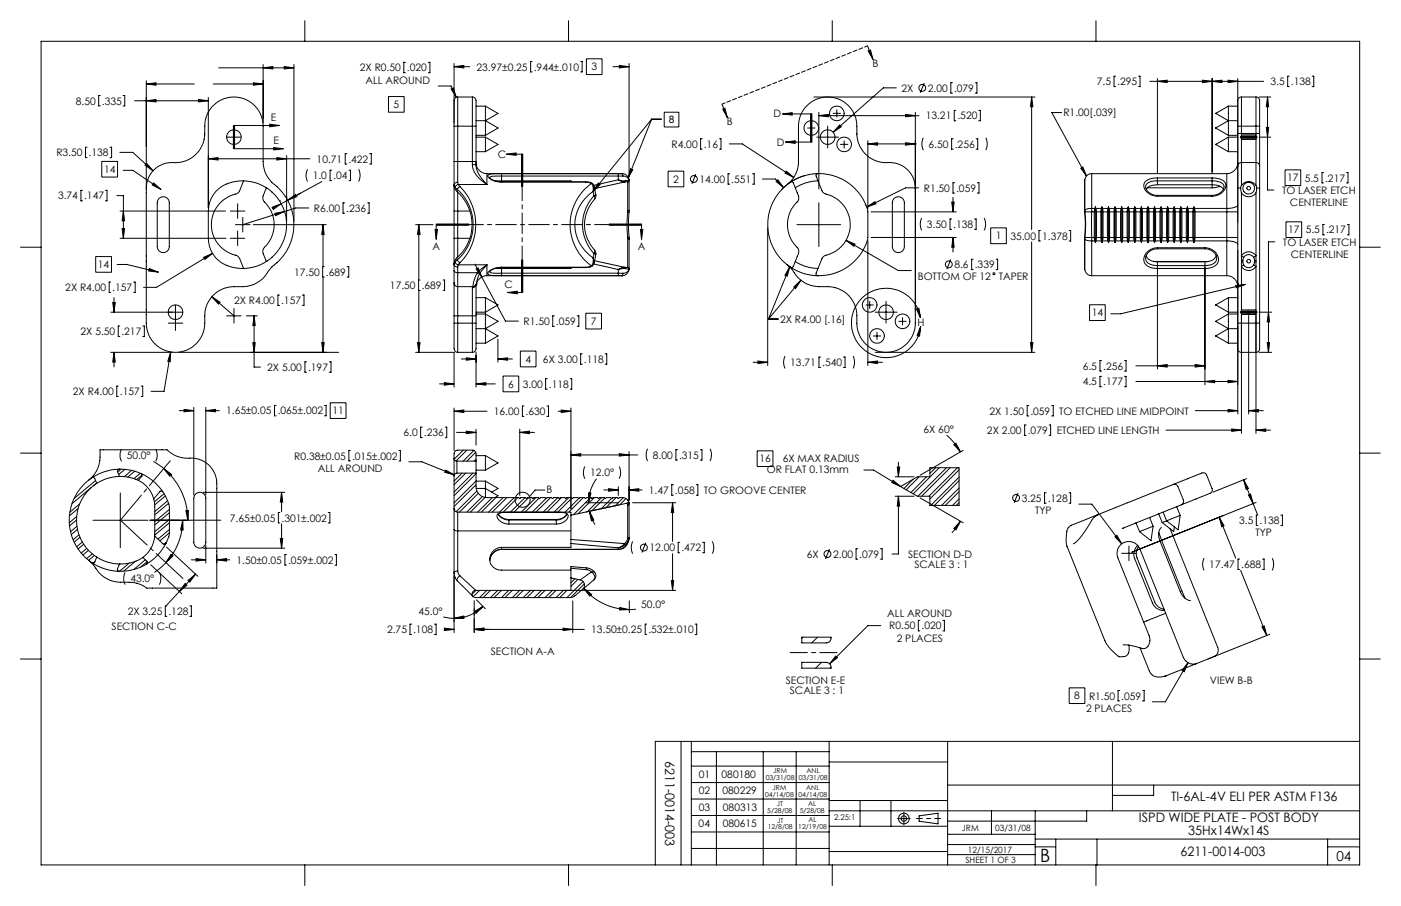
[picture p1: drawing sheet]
<svg xmlns="http://www.w3.org/2000/svg" width="432mm" height="279mm" viewBox="0 0 432 279" stroke-linecap="round" stroke-linejoin="round" font-family="sans-serif">
<defs><g id="words">
<text font-size="5.6" x="320.6" y="265.9">B</text>
<text font-size="4.2" x="411.9" y="265.5">04</text>
<g font-size="4">
<text x="205" y="234.6" transform="rotate(90 205 234.6)">6211-0014-003</text>
<text x="360.9" y="247">TI-6AL-4V ELI PER ASTM F136</text>
<text x="351" y="253.5">ISPD WIDE PLATE - POST BODY</text>
<text x="366.2" y="257.5">35Hx14Wx14S</text>
<text x="363.8" y="264">6211-0014-003</text>
</g>
<g font-size="3.2">
<text x="110.9" y="22">2X R0.50</text>
<text x="125.4" y="22">.020</text>
<text x="146.9" y="21.8">23.97±0.25</text>
<text x="164.5" y="21.8">.944±.010</text>
<text x="182.3" y="21.7">3</text>
<text x="268.9" y="20.6">B</text>
<text x="112.6" y="25.8">ALL AROUND</text>
<text x="277.9" y="28.3">2X</text>
<text x="286" y="28.3">2.00</text>
<text x="294" y="28.3">.079</text>
<text x="338" y="26.3">7.5</text>
<text x="344.3" y="26.3">.295</text>
<text x="391.6" y="26.3">3.5</text>
<text x="397.9" y="26.3">.138</text>
<text x="23.4" y="32.3">8.50</text>
<text x="31.4" y="32.3">.335</text>
<text x="121.3" y="33.3">5</text>
<text x="327.7" y="35.9">R1.00[.039]</text>
<text x="83.5" y="37.2">E</text>
<text x="206.1" y="37.9">8</text>
<text x="224" y="38.6">B</text>
<text x="238.4" y="36">D</text>
<text x="285.3" y="36.8">13.21</text>
<text x="295.1" y="36.8">.520</text>
<text x="84.3" y="44.3">E</text>
<text x="207" y="45.6">R4.00</text>
<text x="216.9" y="45.6">.16</text>
<text x="239.4" y="44.9">D</text>
<text x="286.2" y="45.6">6.50</text>
<text x="294.3" y="45.6">.256</text>
<text x="17.4" y="48.2">R3.50</text>
<text x="27.3" y="48.2">.138</text>
<text x="32.1" y="53.3">14</text>
<text x="97.6" y="50.2">10.71</text>
<text x="107.4" y="50.2">.422</text>
<text x="153.4" y="48.7">C</text>
<text x="96.4" y="55.3">1.0</text>
<text x="102.7" y="55.3">.04</text>
<text x="207.5" y="56.3">2</text>
<text x="215.6" y="56.4">14.00</text>
<text x="225.4" y="56.4">.551</text>
<text x="284.7" y="59.1">R1.50</text>
<text x="294.7" y="59.1">.059</text>
<text x="395.1" y="59.8">TO LASER ETCH</text>
<text x="396.7" y="55.9">17</text>
<text x="402.1" y="56">5.5</text>
<text x="408.4" y="56">.217</text>
<text x="17.9" y="61.5">3.74</text>
<text x="25.9" y="61.5">.147</text>
<text x="96.8" y="65.3">R6.00</text>
<text x="106.7" y="65.3">.236</text>
<text x="397.6" y="63.5">CENTERLINE</text>
<text x="285.7" y="70.3">3.50</text>
<text x="293.8" y="70.3">.138</text>
<text x="397" y="71.9">17</text>
<text x="402.4" y="72">5.5</text>
<text x="408.7" y="72">.217</text>
<text x="133.3" y="77">A</text>
<text x="196.6" y="77">A</text>
<text x="306.9" y="73.8">1</text>
<text x="311.4" y="73.9">35.00</text>
<text x="321.2" y="73.9">1.378</text>
<text x="395.4" y="75.8">TO LASER ETCH</text>
<text x="30.2" y="82.6">14</text>
<text x="294.1" y="82.7">8.6</text>
<text x="300.4" y="82.7">.339</text>
<text x="397.9" y="79.6">CENTERLINE</text>
<text x="20.1" y="89.8">2X R4.00</text>
<text x="34.6" y="89.8">.157</text>
<text x="90.6" y="85">17.50</text>
<text x="100.4" y="85">.689</text>
<text x="120.2" y="89.1">17.50</text>
<text x="130" y="89.1">.689</text>
<text x="155.5" y="88.8">C</text>
<text x="282.9" y="86.5">BOTTOM OF 12</text>
<text x="307.8" y="86.5">TAPER</text>
<text x="72.1" y="93.8">2X R4.00</text>
<text x="86.6" y="93.8">.157</text>
<text x="161.4" y="100.2">R1.50</text>
<text x="171.3" y="100.2">.059</text>
<text x="182.1" y="100.1">7</text>
<text x="240.4" y="99.6">2X R4.00 [.16]</text>
<text x="282.8" y="100.5">H</text>
<text x="336.5" y="97.5">14</text>
<text x="24.8" y="103.3">2X 5.50</text>
<text x="37.4" y="103.3">.217</text>
<text x="161.9" y="111.8">4</text>
<text x="167.4" y="111.9">6X 3.00</text>
<text x="179.9" y="111.9">.118</text>
<text x="243.6" y="112.9">13.71</text>
<text x="253.4" y="112.9">.540</text>
<text x="82.4" y="114.4">2X 5.00</text>
<text x="95" y="114.4">.197</text>
<text x="156.6" y="119.5">6</text>
<text x="161.1" y="119.6">3.00</text>
<text x="169.2" y="119.6">.118</text>
<text x="333.7" y="118.8">4.5</text>
<text x="333.7" y="114">6.5</text>
<text x="340" y="118.8">.177</text>
<text x="340" y="114">.256</text>
<text x="22.5" y="121.9">2X R4.00</text>
<text x="36.9" y="121.9">.157</text>
<text x="69.7" y="127.8">1.65±0.05</text>
<text x="85.6" y="127.8">.065±.002</text>
<text x="102.5" y="127.7">11</text>
<text x="152.2" y="128">16.00</text>
<text x="162" y="128">.630</text>
<text x="305" y="127.8">2X 1.50</text>
<text x="317.6" y="127.8">.059</text>
<text x="326.5" y="127.8">TO ETCHED LINE MIDPOINT</text>
<text x="124.4" y="134.5">6.0</text>
<text x="130.6" y="134.5">.236</text>
<text x="284.7" y="133.4">6X 60°</text>
<text x="304.2" y="133.8">2X 2.00</text>
<text x="316.8" y="133.8">.079</text>
<text x="325.7" y="133.8">ETCHED LINE LENGTH</text>
<text x="39" y="141.6">50.0°</text>
<text x="90.7" y="141.7">R0.38±0.05</text>
<text x="108.5" y="141.7">.015±.002</text>
<text x="201.2" y="141.5">8.00</text>
<text x="209.3" y="141.5">.315</text>
<text x="234.1" y="142.6">16</text>
<text x="241.3" y="142.6">6X MAX RADIUS</text>
<text x="97.9" y="145.5">ALL AROUND</text>
<text x="181.9" y="146.9">12.0°</text>
<text x="236.4" y="145.8">OR FLAT 0.13mm</text>
<text x="168.4" y="152">B</text>
<text x="200" y="152.3">1.47</text>
<text x="208" y="152.3">.058</text>
<text x="216.9" y="152.3">TO GROOVE CENTER</text>
<text x="314.9" y="154.8">3.25</text>
<text x="322.9" y="154.8">.128</text>
<text x="70.9" y="160.8">7.65±0.05</text>
<text x="86.8" y="160.8">.301±.002</text>
<text x="319" y="158.5">TYP</text>
<text x="381.9" y="161.7">3.5</text>
<text x="388.2" y="161.7">.138</text>
<text x="386.9" y="165.4">TYP</text>
<text x="72.9" y="173.8">1.50±0.05</text>
<text x="88.8" y="173.8">.059±.002</text>
<text x="200.2" y="170.1">12.00</text>
<text x="210" y="170.1">.472</text>
<text x="248.6" y="172">6X</text>
<text x="256.8" y="172">2.00</text>
<text x="264.8" y="172">.079</text>
<text x="279.9" y="172">SECTION D-D</text>
<text x="40.2" y="179.6">43.0°</text>
<text x="281.8" y="175.1">SCALE 3 : 1</text>
<text x="372.7" y="175.2">17.47</text>
<text x="382.6" y="175.2">.688</text>
<text x="39.4" y="189.6">2X 3.25</text>
<text x="51.9" y="189.6">.128</text>
<text x="129" y="189.5">45.0°</text>
<text x="197.6" y="187.6">50.0°</text>
<text x="273.5" y="190.3">ALL AROUND</text>
<text x="34.4" y="194.4">SECTION C-C</text>
<text x="119.3" y="195.3">2.75</text>
<text x="127.3" y="195.3">.108</text>
<text x="182.2" y="195.3">13.50±0.25</text>
<text x="199.8" y="195.3">.532±.010</text>
<text x="274.1" y="194.1">R0.50</text>
<text x="276.4" y="197.9">2 PLACES</text>
<text x="284" y="194.1">.020</text>
<text x="151.3" y="201.9">SECTION A-A</text>
<text x="242.2" y="211">SECTION E-E</text>
<text x="243.4" y="214.1">SCALE 3 : 1</text>
<text x="331.1" y="215.6">8</text>
<text x="335.6" y="215.7">R1.50</text>
<text x="345.6" y="215.7">.059</text>
<text x="372.9" y="210.8">VIEW B-B</text>
<text x="334.7" y="219.5">2 PLACES</text>
<text x="215.4" y="239.8">01</text>
<text x="222.4" y="239.8">080180</text>
<text x="215.4" y="244.8">02</text>
<text x="222.7" y="244.8">080229</text>
<text x="215.4" y="250">03</text>
<text x="222.8" y="250">080313</text>
<text x="215.3" y="255">04</text>
<text x="222.8" y="255">080615</text>
</g>
<g font-size="2.7">
<text x="296.4" y="256.2">JRM</text>
<text x="306.8" y="256.3">03/31/08</text>
<text x="298.3" y="262.9">12/15/2017</text>
<text x="297.6" y="266.1">SHEET 1 OF 3</text>
</g>
<text font-size="2.5" x="257.1" y="252.9">2.25:1</text>
<g font-size="2.1">
<text x="238.3" y="238.5">JRM</text>
<text x="248.6" y="238.5">ANL</text>
<text x="235.8" y="245.7">04/14/08</text>
<text x="236" y="240.6">03/31/08</text>
<text x="238.1" y="243.5">JRM</text>
<text x="246.1" y="245.7">04/14/08</text>
<text x="246.2" y="240.6">03/31/08</text>
<text x="248.5" y="243.6">ANL</text>
<text x="236.5" y="250.7">5/28/08</text>
<text x="239.4" y="248.6">JT</text>
<text x="246.5" y="250.7">5/28/08</text>
<text x="249.1" y="248.6">AL</text>
<text x="236.6" y="255.8">12/8/08</text>
<text x="239.5" y="253.7">JT</text>
<text x="246" y="255.8">12/19/08</text>
<text x="249.2" y="253.6">AL</text>
</g>
</g></defs>
<g fill="none" stroke="#000" stroke-width=".31">
<path d="M12.7 12.7h406.4v254h-406.4zM81.1 19.9v18M90.6 19.9v48.4M93.9 6.4v6.3M125 19.2h-.5v3.2h.5M132 19.2h.5v3.2h-.5M139.9 19.6v8.2M164 18.9h-.5v3.3h.5M175.2 6.4v6.3M179 18.9h.4v3.3h-.4M180.7 18.1h4.9v4.9h-4.9zM193.9 19.6v35"/>
<path d="M256.5 6.4v6.3M267.4 14.1l1.7 4.2M267.6 15.7l.7-.3 .8 2.9zM337.8 6.4v6.3M30.9 29.5h-.5v3.2h.5M38 29.5h.5v3.2h-.5M41.5 31.1h22.7M45.1 25.9l3-.4v.8zM45.1 31.1l3-.4v.7zM45.1 24.9v33.6M45.1 25.9h14.8M61.2 30.7l3 .4-3 .3z"/>
<path d="M64.2 30.1v34M65.7 32.6a9 9 0 0 1 9.8-2 9 9 0 0 1 5.6 8.3v10.9a9.3 9.3 0 0 0 4.2 7.7 16 16 0 0 1-1.7 25.1l-.4 .4a9.8 9.8 0 0 1-8.5 5.4h-2.6a9 9 0 0 0-9 9 9.7 9.7 0 0 1-3.8 9.6 9 9 0 0 1-14.2-7.3v-40.3a8.1 8.1 0 0 1 9.2-9.2 9.1 9.1 0 0 0 8.8-9 10 10 0 0 1 2.6-8.6zM65.7 25.9h15.4M67.4 20.9h23.2M71.9 38.7v3.6zM72.3 38.7v7.2M78.1 25.5l3 .4-3 .4zM81.1 20.9l3-.4v.8zM83.1 38.3l3 .4-3 .4zM86.1 38.7h-14v7.2h15.2M87.6 20.5l3 .4-3 .4zM119.7 29.8h4.9v4.8h-4.9z"/>
<path d="M135 26.5h4l1.6 3.5M139 27.4l.7-.3 .9 2.9zM139.9 38.9v10.9M139.9 20.6l3-.4v.8zM139.9 29.3v8.6M139.9 20.6h4.9M139.9 38.9h1.2M141.1 29.9a1.58 1.58 0 0 0-1.2 2.2v6.8M141.1 29.9h4.5M141.1 29.9v9M141.1 38.9v10.9M141.1 38.9h4.5"/>
<path d="M145.6 29.9a1.58 1.58 0 0 1 1.1 2.2v6.8M145.6 38.9h1.1M145.6 29.9v9M145.6 38.9v10.9M146.7 38.9v10.9M146.7 37.2h2.9M146.7 32.7h2.9M149.6 37.2l3.9 2.2-3.9 2.3M149.6 37.2v4.5M149.6 32.7v4.5M149.6 32.7l3.9 2.3M153.5 35h.1"/>
<path d="M153.5 35l-3.9 2.2M188.9 20.6h5M190.9 20.2l3 .4-3 .4zM200.8 36.8h3M200.8 36.8l-18 22.2M200.8 36.8l-7.2 18.2M204.7 34.6h4.5v4.6h-4.5zM222.5 32.1l1.7 4.2M222.7 33.7l.7-.3 .8 2.9zM241.2 35.1h8.9v8.7M241.2 35.1l3-.4v.8zM248.9 39.5h2.3"/>
<path d="M249.9 35.1v8.7M250 39.5h.1M250.2 39.5v4.3zM250.2 35.1v4.4M250.8 29.9h68.2M252.4 35.7l3-.4v.7zM252.4 34.6v23.7M252.4 35.7h30.8M255.1 38.9v6.7M256.8 35h2.2M258 35h.1M257.9 33.8v2.3"/>
<path d="M258.8 38.5l.5 .6-2.5 1.7zM276.3 27.1h-4.1l-15.4 13.7M279.1 35.3l3 .4-3 .3zM282.1 34.6v65.1a9 9 0 0 1-9 9 9 9 0 0 1-9-9 9.8 9.8 0 0 0-3.6-9.5l-1.5-.9a11 11 0 0 0-6.5-.9 9.4 9.4 0 0 1-8.2-5l-1.7-1.7M284.9 25.6l-1.3 3M293.5 25.5h-.4v3.2h.4M294.6 34h-.5v3.3h.5M300.6 25.5h.5v3.2h-.5M301.7 34h.5v3.3h-.5M318 29.9l.3 3h-.7zM318 29.9v40.9M327.2 34.7h-3l10.7 19.6"/>
<path d="M343.8 23.5h-.4v3.2h.4M350.9 23.5h.5v3.2h-.5M354.4 25.1h35.1M356.7 25.1l3-.4v.8zM356.7 24.2v29.2M370.6 24.7l3 .4-3 .4zM373.6 25.1l3-.4v.8zM373.6 24.2v29.1M374.7 35h.1M374.7 39.4v.1M374.7 35l3.9 2.2M374.7 39.5l3.9 2.2"/>
<path d="M378.5 24.7l3 .4-3 .4zM378.6 32.7v4.5M378.6 37.2v4.5M378.6 37.2h2.9M378.6 32.7h2.9M378.6 32.7l-3.9 2.3M378.6 37.2l-3.9 2.2M381.5 24.2v103.5M382.6 29.9a1.35 1.35 0 0 0-1.1 1.8v7.2h1.1M382.6 29.9v9M382.6 29.9h4.5M382.6 38.9v2.3"/>
<path d="M382.6 38.9h4.5M387.1 29.9a1.35 1.35 0 0 1 1.1 1.8v7.2M387.1 38.9h1.1M387.1 29.9v9M387.1 38.9v2.3M388.1 29.9h3.6M388.2 38.9v2.3M390.3 39.3h.7l-.3 3zM390.7 29.9l.3 3h-.7zM390.7 29.9v28.7h1.9M397.3 23.5h-.4v3.2h.4M404.4 23.5h.5v3.2h-.5"/>
<path d="M25.4 58.7h-.5v3.2h.5M26.8 45.4h-.4v3.2h.4M31.4 49.8h4.8v4.8h-4.8zM32.5 58.7h.5v3.2h-.5M33.9 45.4h.5v3.2h-.5M36.9 47h4l6.3 5.7M38 52.5h3l8.6 5.9M45.2 50.4l2 2.3-2.5-1.8zM47.3 56.4l2.3 2-2.7-1.4zM64.2 49l3-.4v.8zM64.2 49h31.3M66.6 59a12.8 12.8 0 0 1 16.9 0 13.4 13.4 0 0 1 2.3 18.2 13.4 13.4 0 0 1-18 3.5 9 9 0 0 1-3.6-7.2v-8.4a9.3 9.3 0 0 1 2.4-6.1z"/>
<path d="M69.9 42.3h4.4M71.9 42.3v3.6M75.1 55.8l-1.2 3a2.4 2.4 0 0 1-2.1 1.3 9.7 9.7 0 0 0-6.6 9.9 9.7 9.7 0 0 0 7.9 8.9l.8 .9 1.2 3M82.1 57.9l-1 2.5a2.08 2.08 0 0 0 1 2.5 9.9 9.9 0 0 1-.9 13.8l-.1 1.5 1 2.4M84.3 45.5l3 .4-3 .3zM85.3 48.6l3 .4-3 .4zM88.3 48v20.3M92.6 59.6l-3.9 2.1M94.8 52.2l-.5 1.7 .5 2.1M99.2 56l-12.5 6.8M102.2 52.5h-.5v3.2h.5M106.9 47.4h-.5v3.2h.5"/>
<path d="M107.6 52.5h.4v3.2h-.4M110.5 52.2l.5 1.7-.5 2.1M113.9 47.4h.5v3.2h-.5M139.9 49.8v7.2M139.9 57.2v7.9M139.9 57v.2M139.9 57.1l.3 .7M139.9 57l.3 .8M139.9 49.8h1.2M140 57.2l.2 .9 .8 1.1M140.2 57.8l.7 .6M140.9 58.4a14.6 14.6 0 0 1 0 21.8"/>
<path d="M140.9 58.4l.1 .8M141 59.2a13.5 13.5 0 0 1 0 20.1M141.1 56.2l.2 .7M141.1 49.8v6.4M141.1 56.2a1.01 1.01 0 0 0-1.2 .8M141.1 59.3v5.8M141.1 49.8h4.5M141.3 56.9l.4 .6M141.3 56.9l-.7 .3-.4 .6M141.3 56.9h8.8M141.7 57.5l-.8 .9M141.7 57.5a16.6 16.6 0 0 1 0 23.5"/>
<path d="M145.6 49.8v1M145.6 50.8a8.3 8.3 0 0 0 4.5 6.1M145.6 50.8l1.1 .1M145.6 49.8h1.1M146.7 50.2a3.4 3.4 0 0 0 3.4 3.4M146.7 49.8v1.1M146.7 50.9a9.5 9.5 0 0 0 3.4 6M146.7 42.3h2.9M146.7 41.7h2.9M146.7 46.8h2.9M149.6 42.3v4.5M149.6 42.3l3.9 2.2"/>
<path d="M150.1 53.6h41.6M150.1 53.6v3.3M153.5 44.5v.1M153.5 44.6l-3.9 2.2M154.6 55.8h-1.8M154.6 55.8h21.4v.3M154.6 56.1h25.9M154.6 54.3h-.5a4 4 0 0 0-3.2 .5l.2 .2a5.1 5.1 0 0 0 3.5 1.1M154.6 54.3v-.7h-1.3a3.8 3.8 0 0 0-2.9 .6 2.93 2.93 0 0 0 2.8 1.8l1.4 .2M154.6 56.1v.1M154.6 56.2h25.9M154.6 54.3v1.5"/>
<path d="M154.6 54.3h36M156.1 47.6l4.8-.1v10M156.1 47.6l3-.4v.7zM160.8 47.5v10M161.1 47.5v10M180.5 56.1l1.4 .2M180.5 56.2l1.3 .1M180.5 56.1v.1M181.8 56.3l.5 .3M181.9 56.3l.7 .3M181.9 56.3h-.1M182.3 56.6a15.6 15.6 0 0 0 0 25.4"/>
<path d="M182.3 56.6a3.2 3.2 0 0 1 .5 2.4M182.3 56.6h.3M182.6 56.6l.5 .8M182.8 59a12.2 12.2 0 0 0 0 20.6M182.8 59l.3 1.4M183.1 57.4l.5 2.7M183.1 57.4l-.3 1.6M184.4 56.4l.6 .5-2.2 2.1zM190.6 54.3h1.3M190.6 55.5l2.1 .2M190.6 55.5l-7.6 1.6M190.6 55.5l1.2 .6h.7"/>
<path d="M190.6 54.3v1.2M191.7 53.6h.2M191.7 53.6l1.2 .3 1 1.6M191.7 53.6h.1M191.7 53.6h-1.1v.7M191.7 53.6l.2 .7M191.9 54.3l1.4 .4 .6 .9M192.5 56.1l-9.2 2.1M192.5 56.1h1M192.7 55.7l-.2 .4M193.5 56.1v8.9M193.9 55.5v.1"/>
<path d="M193.9 55.6v9.2M193.9 55.5h.1M193.9 55.6l-1.2 .1M193.9 55.6l-.4 .5M194.3 52l.7 .3-1.4 2.7zM205.9 52.8h4.8v4.8h-4.8zM214.5 53.7l-1.2 3M216.4 42.8h-.5v3.2h.5M221.8 42.8h.4v3.2h-.4M224.8 44.4h4l15.9 10.3M224.9 53.6h-.5v3.2h.5M232 53.6h.4v3.2h-.4"/>
<path d="M235 55.2h4l2.5 2.7M239.2 56l.5-.6 1.8 2.5zM242.1 43.8h7.9M242.1 43.8l3-.4v.8zM242.3 52.8l2.4 1.9-2.8-1.3zM242.6 56.9a9 9 0 0 0 3.5-7.1v-10.9a9 9 0 0 1 9-9 9 9 0 0 1 9 9v2.5a9.1 9.1 0 0 0 10.4 8.7 8.1 8.1 0 0 1 7.6 9.3M243.7 56.2a15.7 15.7 0 0 0-.3 26M243.7 56.2l.5-.1 .3 .3 1.2 3a2.29 2.29 0 0 1-.6 3.5 9.9 9.9 0 0 0 .9 13.8 2.67 2.67 0 0 1-.3 2.4l-1.2 3.1-.3 .3-.5-.1M248 54.2l-3.6 1.5-1.5 1-2.1 1.9M251.7 42.3h6.8M252 53.6a15.5 15.5 0 0 1 15.5 11.7v6.2a11.1 11.1 0 0 1-3.5 8.4 15.8 15.8 0 0 1-12 5.1M252 53.6a.53 .53 0 0 0-.5 .7l1.8 4.5a2.27 2.27 0 0 0 2.1 1.3 9.7 9.7 0 0 1 6.6 9.9 9.7 9.7 0 0 1-7.9 8.9l-.8 .9-1.8 4.4a.54 .54 0 0 0 .5 .8"/>
<path d="M252 53.6a15.8 15.8 0 0 0-8.3 2.6M252.1 55.8a13.8 13.8 0 0 0-7 2.1M259 44.5h2.3M260.2 44.5h.1M260.2 43.4v2.2M267.5 44.4l3-.4v.8zM267.5 44.4h14.6M267.5 43.4v20.9M279.1 44l3 .4-3 .4zM282.1 44.4h.1M283.1 57.9h-4l-12 6M284.6 42.5l-.5 1.7 .5 2.1"/>
<path d="M293.8 42.8h-.5v3.2h.5M294.2 56.3h-.5v3.2h.5M300.8 42.8h.5v3.2h-.5M301.3 56.3h.4v3.2h-.4M303.8 42.5l.5 1.7-.5 2.1M333.1 51.9l.6-.4 1.2 2.8zM334.3 55.6v9.2M334.3 55.5v.1M334.3 55.5h.1M334.3 55.5v9.3M336.5 53.6h-.1a2.08 2.08 0 0 0-2.1 1.9M336.5 53.6v10.7"/>
<path d="M336.5 53.6h41.6M353.6 57.9h20M356.7 55.8a3.3 3.3 0 0 0-3.6 1.6 3.3 3.3 0 0 0 3.6 2.9M356.7 57a3.6 3.6 0 0 0-3.4 1.4M356.7 57h16.9a3.7 3.7 0 0 1 3.4 1.4M356.7 54.9a3.9 3.9 0 0 0-4.2 2 3.9 3.9 0 0 0 4.2 3.6M356.7 54.9v.9M356.7 55.8v1.2M356.7 55.8h16.9M356.7 54.9h16.9M373.6 55.8a3.8 3.8 0 0 1 3.6 1.3 2.77 2.77 0 0 1-2.9 3.1l-.7 .1M373.6 54.9a3.8 3.8 0 0 1 4.2 2.1 4 4 0 0 1-4.2 3.5"/>
<path d="M373.6 54.9v.9M373.6 55.8v2.1M374.7 44.5h.1M374.7 44.5v.1M374.7 44.6l3.9 2.2M376 57.4l-2.4 .5M378.1 53.6v10.7M378.6 42.3v4.5M378.6 42.3h2.9M378.6 41.7h2.9M378.6 46.8h2.9M378.6 42.3l-3.9 2.2"/>
<path d="M381.5 50.2a3.5 3.5 0 0 1-3.4 3.4M381.5 51.3v6.7h.9M382.4 58l.2 1.4M382.6 50.1a1.09 1.09 0 0 0-1.1 1.2M382.6 57.2l-.2 .8M382.6 57.2a2.64 2.64 0 0 1 4.5 0M382.6 41.6v1.4M382.6 41.2h-1.1v10.1M382.6 50.1v7.1M382.6 59.4a2.65 2.65 0 0 0 4.5 0M382.6 41.2v.4M382.6 43v7.1"/>
<path d="M382.6 59.4v74.3M382.6 50.1h4.5M382.6 43h4.5M382.6 41.6h4.5M382.6 41.2h4.5M387.1 50.1a1.09 1.09 0 0 1 1.1 1.2M387.1 57.2l.2 .8M387.1 41.6v1.4M387.1 50.1v7.1M387.1 43v7.1M387.1 41.2v.4M387.1 41.2h1.1"/>
<path d="M387.1 59.4v74.3M387.3 58l-.2 1.4M387.3 58h.9M388.1 42.3h3.6M388.2 51.3v6.7M388.2 41.2v10.1M388.2 58v41.7M396.1 52.4h4.8v4.8h-4.8zM407.9 53.2h-.4v3.2h.4M415 53.2h.5v3.2h-.5M6.3 76.2h6.4M29.5 79.1h4.9v4.9h-4.9z"/>
<path d="M36 60.3h2v13.2M37 73.5h32.7M37 65.1h32.5M37.6 70.5h.8l-.4 3zM38 65.1l.4 3h-.8zM49 61.2a1.86 1.86 0 0 1 2-.4 1.86 1.86 0 0 1 1.2 1.7v13.5a1.85 1.85 0 0 1-1.9 1.9 1.85 1.85 0 0 1-1.8-1.9v-13.5zM62.8 79.4l2.7-1.3-2.4 1.9zM65.5 78.1l-17.3 10.5h-4M71 73.5h4.5M71 65.1h4.5M72.6 69.3h4.5M73.2 62.8v4.5"/>
<path d="M73.2 71.2v4.5M74.8 67v4.5M78.1 69.3h22.4M83.9 63.9l2.8-1.1-2.5 1.8zM84.7 65.8l3-.6-2.8 1.3zM86.2 61.9h.1M88.2 60.9h.1M88.7 61.7l2.4-1.7 .4 .6zM95.2 64.1h-4l-16.4 5.2M99.6 69.3l.3 3h-.7zM99.6 69.3v12.7M106.2 62.5h-.5v3.3h.5"/>
<path d="M113.3 62.5h.5v3.3h-.5M128.1 69.3h5.4M129.1 69.3l.4 3h-.8zM129.1 69.3v16.8M134.1 70.8h.7l-.4 3zM134.5 69.4h10M134.5 69.1h10M139.9 73.5v7.9M139.9 65.1v8.4M139.9 65.1h1.2M139.9 73.5h1.2M141 79.3l-.7 .9-.3 1.2"/>
<path d="M141 79.3l-.1 .9M141.1 73.5v5.8M141.1 73.5h3.7M141.1 65.1h3.7M141.1 65.1v8.4M144.5 69.3h-10l-.1 4.5M182.8 79.6l.1 .1a1.87 1.87 0 0 1-.2 2.2l-.1 .1M182.8 79.6a3.2 3.2 0 0 1-.5 2.4M183.1 60.4a13.1 13.1 0 0 0 0 17.8M183.1 78.2l-.3 1.4M183.1 60.4l.2 .5-.1 .6M183.1 78.2l.5 .3"/>
<path d="M183.2 61.5a11.5 11.5 0 0 0 0 15.6M183.2 77.1l.4 .5v.9M183.2 77.1l.1 .6-.2 .5M183.6 78.5l-.5 2.7M183.6 60.1v.8l-.4 .6M183.6 60.1l-.5 .3M187.8 69.3h10M187.8 69.4h10M187.8 69.1h10M193.4 65.5l-.1 3.2 .1 4.4M193.4 73.1l.5 .1M193.4 73.1l.1 .5"/>
<path d="M193.5 73.6v8.8M193.5 65l-.1 .5M193.5 73.6l.4 .1M193.9 73.7v9.3M193.9 65.4l-.2 2.6 .2 5.2M193.9 73.2v.5M193.9 64.8v.6M193.9 64.8l-.4 .2M193.9 65.4l-.5 .1M197.4 70.8h.7l-.4 3zM197.7 69.3v4.5M236.6 70.3v42.4"/>
<path d="M245.6 69.3h13.5M252.4 62.5v13.5M260.7 74.1l2.8 1.2-.3 .7zM260.7 74.1l16.2 9.3h4M266.6 63l.3 .4M267.1 63.9l2.6-1.7 .3 .7zM267.5 74.2v38.5M268.5 73.2h26.2M268.5 65.3h26.2M275.6 61.2a1.87 1.87 0 0 1 2-.4 1.87 1.87 0 0 1 1.1 1.7v13.5a1.85 1.85 0 0 1-1.8 1.9 1.85 1.85 0 0 1-1.9-1.9v-13.5zM284.1 67.2l-.5 1.8 .5 2M293.3 67.5h-.5v3.2h.5"/>
<path d="M293.3 62.3h.8l-.4 3zM293.7 73.2l.4 3h-.8zM293.7 60.9v4.4M293.7 73.2v4.5M299.9 79.9h-.4v3.2h.4M300.4 67.5h.4v3.2h-.4M303.3 67.2l.5 1.8-.5 2M305.3 70.3h4.9v4.8h-4.9zM307 79.9h.5v3.2h-.5M318 74.6v34.1M320.7 71.1h-.5v3.2h.5M329.5 71.1h.5v3.2h-.5"/>
<path d="M334.3 64.8v.6M334.3 73.7v9.3M334.3 73.7v.1M334.3 65.4l.2 3.3-.2 4.5M334.3 73.2v.5M334.3 73.2h2.2M334.3 65.3l.3 3.4-.3 4.5M334.3 65.3h2.2M334.3 73.8l.8 .4 1.4 .1M334.3 73.8v9.3M334.3 73.2v.6M334.3 64.8h.1"/>
<path d="M336.5 65.3v7.9M336.5 73.2v1.1M336.5 64.3v1M336.5 64.3l-1.4 .1-.8 .4M336.5 74.3v10.7M336.5 73.2h.8M336.5 65.3h.8M336.5 74.3h.9M336.5 64.3h.9M337.3 73.2l.1 1.1M337.3 65.3v7.9M337.4 64.3l-.1 1"/>
<path d="M337.4 74.3l.2 .5M337.6 63.8l.2 .5M337.6 63.8l-.2 .5M337.6 63.8v11M337.8 74.3l-.2 .5M337.8 64.3l.2 1M337.8 74.3h1.7M337.8 64.3h1.7M338 73.2l-.2 1.1M338 73.2h1.3M338 65.3h1.3M338 65.3v7.9"/>
<path d="M339.3 73.2l.2 1.1M339.3 65.3v7.9M339.5 64.3l-.2 1M339.5 74.3l.1 .5M339.6 63.8l-.1 .5M339.6 63.8l.2 .5M339.6 63.8v11M339.8 74.3l-.2 .5M339.8 64.3l.2 1M339.8 74.3h1.7M339.8 64.3h1.7M340 73.2l-.2 1.1"/>
<path d="M340 73.2h1.3M340 65.3h1.3M340 65.3v7.9M341.3 73.2l.2 1.1M341.3 65.3v7.9M341.5 64.3l-.2 1M341.5 74.3l.2 .5M341.7 63.8l.1 .5M341.7 63.8l-.2 .5M341.7 63.8v11M341.8 74.3l-.1 .5M341.8 64.3l.2 1"/>
<path d="M341.8 74.3h1.7M341.8 64.3h1.7M342 73.2l-.2 1.1M342 73.2h1.4M342 65.3h1.4M342 65.3v7.9M343.4 73.2l.1 1.1M343.4 65.3v7.9M343.5 64.3l-.1 1M343.5 74.3l.2 .5M343.7 63.8l.2 .5M343.7 63.8l-.2 .5"/>
<path d="M343.7 63.8v11M343.9 74.3l-.2 .5M343.9 64.3l.1 1M343.9 74.3h1.6M343.9 64.3h1.6M344 73.2l-.1 1.1M344 73.2h1.4M344 65.3h1.4M344 65.3v7.9M345.4 73.2l.1 1.1M345.4 65.3v7.9M345.5 64.3l-.1 1"/>
<path d="M345.5 74.3l.2 .5M345.7 63.8l.2 .5M345.7 63.8l-.2 .5M345.7 63.8v11M345.9 74.3l-.2 .5M345.9 64.3l.1 1M345.9 74.3h1.7M345.9 64.3h1.7M346 73.2l-.1 1.1M346 73.2h1.4M346 65.3h1.4M346 65.3v7.9"/>
<path d="M347.4 73.2l.2 1.1M347.4 65.3v7.9M347.6 64.3l-.2 1M347.6 74.3l.1 .5M347.7 63.8l-.1 .5M347.7 63.8l.2 .5M347.7 63.8v11M347.9 74.3l-.2 .5M347.9 64.3l.2 1M347.9 74.3h1.7M347.9 64.3h1.7M348.1 73.2l-.2 1.1"/>
<path d="M348.1 73.2h1.3M348.1 65.3h1.3M348.1 65.3v7.9M349.4 73.2l.2 1.1M349.4 65.3v7.9M349.6 64.3l-.2 1M349.6 74.3l.1 .5M349.7 63.8l-.1 .5M349.7 63.8l.2 .5M349.7 63.8v11M349.9 74.3l-.2 .5M349.9 64.3l.2 1"/>
<path d="M349.9 74.3h1.7M349.9 64.3h1.7M350.1 73.2l-.2 1.1M350.1 73.2h1.3M350.1 65.3h1.3M350.1 65.3v7.9M351.4 73.2l.2 1.1M351.4 65.3v7.9M351.6 64.3l-.2 1M351.6 74.3l.2 .5M351.8 63.8l.1 .5M351.8 63.8l-.2 .5"/>
<path d="M351.8 63.8v11M351.9 74.3l-.1 .5M351.9 64.3l.2 1M351.9 74.3h1.8M351.9 64.3h1.8M352.1 73.2l-.2 1.1M352.1 73.2h1.4M352.1 65.3h1.4M352.1 65.3v7.9M353.2 78.9a3.4 3.4 0 0 0 3.5 1.9M353.5 73.2l.2 1.1M353.5 65.3v7.9"/>
<path d="M353.7 64.3l-.2 1M353.7 74.3l.1 .5M353.8 63.8l-.1 .5M353.8 63.8l.2 .5M353.8 63.8v11M354 74.3l-.2 .5M354 64.3l.2 1M354 74.3h1.7M354 64.3h1.7M354.2 73.2l-.2 1.1M354.2 73.2h1.3M354.2 65.3h1.3"/>
<path d="M354.2 65.3v7.9M355.5 73.2l.2 1.1M355.5 65.3v7.9M355.7 64.3l-.2 1M355.7 74.3l.1 .5M355.8 63.8l.2 .5M355.8 63.8l-.1 .5M355.8 63.8v11M356 74.3l-.2 .5M356 64.3l.2 1M356 74.3h1.7M356 64.3h1.7"/>
<path d="M356.2 73.2l-.2 1.1M356.2 73.2h1.3M356.2 65.3h1.3M356.2 65.3v7.9M356.7 76.7a3.2 3.2 0 0 0-3.5 3.6 3.7 3.7 0 0 0 3.5 1.6M356.7 76.4a3.7 3.7 0 0 0-3.9 4.8l1.4 1.1 1.2 .4 1.3 .1M356.7 76.4v.3M356.7 60.3v.2M356.7 76.7h14.7M356.7 60.3h16.9M356.7 60.5h16.9M356.7 76.4h14.7"/>
<path d="M357.5 73.2l.2 1.1M357.5 65.3v7.9M357.7 64.3l-.2 1M357.7 74.3l.2 .5M357.9 63.8l.1 .5M357.9 63.8l-.2 .5M357.9 63.8v11M358 74.3l-.1 .5M358 64.3l.2 1M358 74.3h1.7M358 64.3h1.7M358.2 73.2l-.2 1.1"/>
<path d="M358.2 73.2h1.4M358.2 65.3h1.4M358.2 65.3v7.9M359.6 73.2l.1 1.1M359.6 65.3v7.9M359.7 64.3l-.1 1M359.7 74.3l.2 .5M359.9 63.8l-.2 .5M359.9 63.8l.1 .5M359.9 63.8v11M360 74.3l-.1 .5M360 64.3l.2 1"/>
<path d="M360 74.3h1.7M360 64.3h1.7M360.2 73.2l-.2 1.1M360.2 73.2h1.4M360.2 65.3h1.4M360.2 65.3v7.9M361.6 73.2l.1 1.1M361.6 65.3v7.9M361.7 64.3l-.1 1M361.7 74.3l.2 .5M361.9 63.8l.2 .5M361.9 63.8l-.2 .5"/>
<path d="M361.9 63.8v11M362.1 74.3l-.2 .5M362.1 64.3l.1 1M362.1 74.3h1.7M362.1 64.3h1.7M362.2 73.2l-.1 1.1M362.2 73.2h1.4M362.2 65.3h1.4M362.2 65.3v7.9M363.6 73.2l.2 1.1M363.6 65.3v7.9M363.8 64.3l-.2 1"/>
<path d="M363.8 74.3l.1 .5M363.9 63.8l.2 .5M363.9 63.8l-.1 .5M363.9 63.8v11M364.1 74.3l-.2 .5M364.1 64.3l.2 1M364.1 74.3h1.7M364.1 64.3h1.7M364.3 73.2l-.2 1.1M364.3 73.2h1.3M364.3 65.3h1.3M364.3 65.3v7.9"/>
<path d="M365.6 73.2l.2 1.1M365.6 65.3v7.9M365.8 64.3l-.2 1M365.8 74.3l.2 .5M366 63.8l-.2 .5M366 63.8l.1 .5M366 63.8v11M366.1 74.3l-.1 .5M366.1 64.3l.2 1M366.1 74.3h1.7M366.1 64.3h1.7M366.3 73.2l-.2 1.1"/>
<path d="M366.3 73.2h1.3M366.3 65.3h1.3M366.3 65.3v7.9M367.6 73.2l.2 1.1M367.6 65.3v7.9M367.8 74.3l.2 .5M367.8 64.3l-.2 1M368 63.8l-.2 .5M368 63.8l.2 .5M368 63.8v11M368.2 74.3l-.2 .5M368.2 64.3l.1 1"/>
<path d="M368.2 74.3h9.9M368.2 64.3h9.9M368.3 73.2l-.1 1.1M368.3 73.2h9.8M368.3 65.3h9.8M368.3 65.3v7.9M371.4 76.7a3.5 3.5 0 0 1 3.6 3M371.4 76.4a3.7 3.7 0 0 1 3.8 4.9l-1.3 1-2.5 .5M371.4 76.4v.3M373.6 60.3v.2M374.9 78.9a3.4 3.4 0 0 1-3.5 1.9M375 79.6a2.63 2.63 0 0 1-3.1 2.3h-.5"/>
<path d="M378.1 74.3h.5a3.3 3.3 0 0 1 2.9 1.1M378.1 73.2v1.1M378.1 73.2h3.4M378.1 65.3h3.4M378.1 64.3v1M378.1 74.3v10.7M378.1 65.3v7.9M381.5 63.2a3.4 3.4 0 0 1-3.4 1.1M383.3 79.3a1.81 1.81 0 0 1 3.1 0M383.3 79.3l-.3 1M383.3 79.3l-.5-.3a1.25 1.25 0 0 1 1.2-1.2 2.63 2.63 0 0 1 3.1 1.1l-.7 .4M386.4 79.3l.2 1"/>
<path d="M392.9 74.6h-2v34.1M396.3 68.4h4.9v4.8h-4.9zM408.2 69.2h-.5v3.2h.5M415.3 69.2h.4v3.2h-.4M419.1 76.2h6.3M34.1 87h-.4v3.2h.4M34.1 96.3h22.2M34.7 93.3h.8l-.4 3zM35.1 91.8v4.5M36.1 81.6h3l9.7 2.3M41.2 87h.5v3.2h-.5M46 82.8l2.8 1.1-3-.3z"/>
<path d="M51.9 99.7h4.4M54.1 94.1v7.8M65.3 91.5l2.5 1.7-.5 .6zM65.3 91.5l1.2 1.1M65.3 91.5l6.8 5.9M69.9 97.4h4.4M72.1 95.1v4.6M75.9 97.4h3.4M78.3 97.4l.4 3h-.8zM78.3 97.4v15.8h2M86.1 91h-.4v3.2h.4M93.2 91h.5v3.2h-.5"/>
<path d="M99.6 85.7v23M99.9 82.2h-.5v3.2h.5M107 82.2h.5v3.2h-.5M129.1 89.9v18.8M129.5 86.4h-.5v3.2h.5M136.6 86.4h.4v3.2h-.4M139.9 99.7v7.8a1.16 1.16 0 0 0 1.2 1.2M139.9 81.6v1.9M139.9 87.3a1.14 1.14 0 0 0 1.2 1.1M139.9 83.5v3.8M139.9 87.3v10.1M139.9 81.4v.2"/>
<path d="M139.9 97.4v2.3M139.9 81.6a1.01 1.01 0 0 0 1.2 .7M139.9 83.5l.4 .4 .8 .2M139.9 97.4h1.2M139.9 99.7h1.2M140.2 80.8l.4 .6 .7 .3M140.2 80.8l-.3 .6M140.2 80.8l-.3 .8M140.9 80.2l.8 .8M140.9 80.2l-.7 .6M141.1 88.4h4.6M141.1 82.3v1.8"/>
<path d="M141.1 84.1v4.3M141.1 88.4v9M141.1 99.7v9M141.1 99.7h4.5M141.1 97.4h4.5M141.1 84.1h6.1M141.1 97.4v2.3M141.3 81.7l-.2 .6M141.3 81.7h8.8M141.7 81l-.4 .7M145.6 88.7l.6-.2 .5-.7v9.6M145.6 88.7v8.7"/>
<path d="M145.6 97.4h1.1M145.6 99.7v9M145.6 99.7h1.1M145.6 97.4v2.3M145.7 88.4l-.1 .3M146.4 81.5l2.1 3.9M146.7 99.7v7.8a1.16 1.16 0 0 1-1.1 1.2M146.7 96.3h2.9M146.7 97.4v2.3M146.7 91.8h2.9M146.7 96.8h2.9M146.8 83l.6-.4 1.1 2.8z"/>
<path d="M146.8 87.6l-.3 .5-.8 .3M146.8 87.6h.1M147.2 84.1l.7 .2M147.2 84.1a10.3 10.3 0 0 0-1.5 4.3M147.9 84.3l-.6 1.3-.5 2M148.5 85.4l7.3 13.6h4M149.6 91.8v4.5M149.6 91.8l3.9 2.2-3.9 2.3M149.6 96.8l3.9 2.3-3.9 2.3M149.6 96.8v4.6M150.1 85a3.4 3.4 0 0 0-3.3 2.6M150.1 85h41.6"/>
<path d="M150.1 81.7v3.3M150.1 81.7l-2.9 2.4M150.1 81.7l-2.2 2.6M152.8 82.8h1.8M154.6 82.5l-2.1 .3-1.6 1a2.7 2.7 0 0 0 2.5 .5l1.2-.1M154.6 82.5h25.9M154.6 82.4a5 5 0 0 0-4.2 1.8v.2a5.8 5.8 0 0 0 4.2 .5v-.7M154.6 82.4v.1M154.6 82.4h25.9M154.6 82.8v1.4M154.6 84.2h36M156.4 90.2h4.5"/>
<path d="M156.4 90.2l3-.4v.8zM160.8 80.2v10M160.9 80.2v10M161.1 80.2v10M170.9 97.4h-.5v3.2h.5M176 82.5v.3h-21.4M177.9 97.4h.5v3.2h-.5M180.5 82.4v.1M180.6 96.6h4.8v4.9h-4.8zM181.8 82.2l-1.3 .2M181.8 82.2l.1 .1M181.9 82.3l-1.4 .2"/>
<path d="M182.3 82l-.5 .2M182.6 82l-.7 .3M182.6 82h-.3M183 81.4l7.6 1.7M183.3 80.4l9.2 2M190.6 84.2v.8h1.1M190.6 84.2l1.3 .1M190.6 83.1v1.1M191.7 85h.2M191.7 85h.1M191.9 84.3l-.2 .7M192.5 82.4l-.7 .1-1.2 .6"/>
<path d="M192.5 82.4l.2 .4M192.7 82.8l-2.1 .3M192.7 82.8l1.2 .1M193.5 82.4h-1M193.5 82.4l.4 .5M193.5 82.4l.4 .6M193.9 83v.1M193.9 83.1a2.19 2.19 0 0 1-2.2 1.9M193.9 82.9l-.6 1-1.4 .4M193.9 82.9v.2M236.9 98.4h3M243.4 82.2l-6.5 16.2"/>
<path d="M243.4 82.2l-.8 3-.7-.3zM243.4 82.2l.3 .2M243.7 82.4a15.6 15.6 0 0 0 8.3 2.6M244.7 88.5l2.1-2.1-1.6 2.6zM245.1 80.6a13.5 13.5 0 0 0 7 2.2M246.8 86.4l-9.9 12M266.9 94.1h2.3M268.1 94.1h.1M268 92.9v2.2M269.7 96.3h6.8M273.1 92.9v6.8M277 99.1h2.3"/>
<path d="M278.2 99.1h.1M278.2 98v2.2M282.5 95.3l.7-.2 .5 2.9zM283.7 98a10.7 10.7 0 0 0-16.4-7.5 10.7 10.7 0 0 0 .2 18.1 10.7 10.7 0 0 0 16.2-8M293 80l-1.2 3M334.3 83v.1M334.3 83.1a2.19 2.19 0 0 0 2.2 1.9M335.8 94h4.8v4.8h-4.8zM336.5 85h41.6M355.7 80.6h16.7M356.7 81.9v.9M356.7 80.8v1.1"/>
<path d="M356.7 82.8h14.7M356.7 80.8h14.7M356.7 81.9h14.7M356.7 82.8v31M371.4 81.9v.9M371.4 80.8v1.1M371.4 82.5v36.2M374.7 99.1h.1M374.7 99.1l3.9 2.3M374.7 94.1h.1M374.7 94.1l3.9 2.2M378.1 85a3.4 3.4 0 0 1 3.3 2.6"/>
<path d="M378.6 96.8v4.6M378.6 91.8v4.5M378.6 96.3h2.9M378.6 91.8h2.9M378.6 96.8h2.9M378.6 96.8l-3.9 2.3M378.6 91.8l-3.9 2.3M380.9 88.1l3-.4-2.9 1.1zM381.4 87.6l.1 .2M381.4 87.6h.1M381.4 87.5l.1 .1M381.4 87.5v.1"/>
<path d="M381.4 87.5l.1 .2M382.6 99.7h-1.1v7.6a1.13 1.13 0 0 0 1.1 1.4M382.6 80.3h.4M382.6 80.8h.4M382.6 99.7v9M382.6 99.7h4.5M382.6 95.6h4.5M382.6 97h4.5M383 80.8l.3 .9M383 80.3v.5M383.3 81.7a1.81 1.81 0 0 0 3.1 0M383.3 81.7l-.7 .5a2.61 2.61 0 0 0 4.5 0l-.7-.5"/>
<path d="M383.9 87.7l-38.5 9.1h-3M384.4 96.3h1M384.5 95.9l.7 .7M384.8 95.8v1M384.8 97.3v30.4M385.2 95.9l-.7 .7M386.6 80.8l-.2 .9M386.6 80.3h.5M386.6 80.8h.5M386.6 80.3v.5M387.1 99.7h1.1M387.1 99.7v9"/>
<path d="M388.1 96.3h3.8M388.2 99.7v7.6a1.13 1.13 0 0 1-1.1 1.4M390.9 96.3l.4 3h-.7zM34.1 108.7h19M35.1 108.7l.4 3h-.8zM35.1 108.7v4.5M36.4 119.1h-.4v3.2h.4M36.9 100.5h-.5v3.3h.5M43.5 119.1h.5v3.2h-.5M44 100.5h.5v3.3h-.5M52.6 108.5l-.1 3-.8-.1zM52.6 108.5l-2 12.2h-4"/>
<path d="M55.1 108.7h49.3M77.9 105.7h.8l-.4 3zM94.5 111.6h-.5v3.2h.5M99.2 105.7h.7l-.3 3zM101.5 111.6h.5v3.2h-.5M128.1 108.7h12M128.7 105.7h.8l-.4 3zM135.5 118.4h4.4M136.9 118l3 .4-3 .4zM139.9 108.7v10.7M141.1 108.7h4.5M142.2 110.7h4.5"/>
<path d="M143.7 110.3l3 .4-3 .4zM146.7 105.8h2.9M146.7 101.4h2.9M146.7 118.4l3-.4v.8zM146.7 108.5v10.9M146.7 118.4h5.9M149.6 101.4l3.9 2.2-3.9 2.2M149.6 101.4v4.4M153.5 110.7l3-.4v.8zM153.5 104.6v7.1M153.5 110.7h4.4M155 116h4.9v4.8h-4.9z"/>
<path d="M160.4 108.3h4.8v4.8h-4.8zM168.7 116.8h-.5v3.2h.5M175.8 116.8h.4v3.2h-.4M179.5 109.1h-.5v3.2h.5M186.5 109.1h.5v3.2h-.5M232.1 111.7h4.5M233.6 111.3l3 .4-3 .4zM242 109.8l-.5 1.8 .5 2M252.9 110.1h-.5v3.2h.5M260 110.1h.5v3.2h-.5M263 109.8l.4 1.8-.4 2M267.5 111.7l3-.4v.8z"/>
<path d="M267.5 111.7h4.5M269.2 103.6h2.2M269.8 108.7h49.2M270.3 103.6h.1M270.3 102.5v2.2M283.7 100.6l-.3 3-.7-.1zM317.6 105.7h.7l-.3 3zM339.5 111.2h-.5v3.2h.5M339.5 116.1h-.5v3.2h.5M346.6 116.1h.5v3.2h-.5M346.6 111.2h.5v3.2h-.5M350.1 117.7h31.4"/>
<path d="M350.1 112.8h21.3M356.7 112.8l3-.4v.8zM368.4 112.4l3 .4-3 .4zM371.4 117.7l3-.4v.7zM374.7 103.6h.1M374.7 103.6l3.9 2.2M378.5 117.3l3 .4-3 .3zM378.6 101.4v4.4M378.6 105.8h2.9M378.6 101.4h2.9M378.6 101.4l-3.9 2.2M382.6 108.7h4.5"/>
<path d="M388.1 108.7h3.8M390.6 105.7h.7l-.4 3zM6.3 139.7h6.4M37.4 138.5l-.4 1.4v1.2l.4 1.2M48 138.5l.4 1.4-.1 1.6-.3 .8M55.2 126.6h4.5M56.7 126.3l3 .3-3 .4zM59.7 125.6v27.1M63.4 126.6l3-.3v.7zM63.4 126.6h4.2M63.4 125.6v27.1M85.1 125h-.5v3.2h.5"/>
<path d="M100 125h.5v3.2h-.5M101.8 124.2h4.8v4.8h-4.8zM108 138.9h-.5v3.2h.5M122.9 138.9h.5v3.2h-.5M130.1 131.7h-.5v3.3h.5M137.2 131.7h.5v3.3h-.5M139.9 126.8l3-.4v.8zM139.9 125.8v13.2M139.9 126.8h10.2M140.7 133.3h6M142.8 138.8l-2.8 2.8M143.7 133l3 .4-3 .3z"/>
<path d="M143.9 138.8l-3.4 3.4M146 138.9l-3.2 3.3M146.6 139.5l-2.7 2.7M146.7 132.4v4.9M160.2 133.4l3-.4v.7zM160.2 132.4v20.4M160.2 133.3h4.5M161.5 125.2h-.5v3.2h.5M168.6 125.2h.5v3.2h-.5M172 126.8h4M173 126.4l3 .4-3 .4zM176 125.8v31.2"/>
<path d="M190.9 139.9l3 .4-3 .4zM193.9 139.3v15M199.6 138.4l-.5 1.7 .5 2.1M208.8 138.7h-.5v3.2h.5M215.9 138.7h.5v3.2h-.5M218.8 138.4l.5 1.7-.5 2.1M233.4 139h4.8v4.9h-4.8zM291.7 134.2l2 1.9 2.3 3.3M294 137.1l.6-.4 1.4 2.7zM296.9 138.9l-13.3 7.6M316.3 131.1h-.5v3.2h.5M317.1 125.1h-.5v3.2h.5"/>
<path d="M323.4 131.1h.4v3.2h-.4M324.1 125.1h.5v3.2h-.5M359.4 132.6h23.2M368.4 126.6h13.1M378.5 126.3l3 .3-3 .4zM379.6 132.3l3 .3-3 .4zM384.8 126.6l3-.3v.7zM384.8 126.6h4.6M387.1 132.6h4.5M387.1 132.6l3-.3v.7zM419.1 139.7h6.3M23.6 159.3l-2.3 1.9"/>
<path d="M24.1 156.8l-2.7 2.3M24.6 155.4l-3 2.5M27.4 148a9.1 9.1 0 0 0 3.4-7v-2.3h19.2a2.92 2.92 0 0 1 3 1.2 9.9 9.9 0 0 0 6.6 1.4 8.1 8.1 0 0 1 7.2 9.3v30.8h-19.9a3.1 3.1 0 0 1-2.8-.7 8.8 8.8 0 0 0-4.3-1.1h-2.6a9.3 9.3 0 0 1-8.2-5l-1.6-1.8M28.1 150.4l-5.9 4.9M29.5 148.2l-6.7 5.5M29.8 149l-1.1 .8M29.8 149l-.6-1.4-.4-.4a15.5 15.5 0 0 0 0 26.4l.3-.2 .7-1.6M29.8 149a13.5 13.5 0 0 0 0 22.8M36.7 144.7a16.4 16.4 0 0 0-8.3 2.6M36.8 144.7a13 13 0 0 1 6.9 1.6v.5l-1 1.3M36.8 144.7l-.4 .2-.2 .4 .6 1.6M36.8 146.9a12.9 12.9 0 0 1 5.9 1.2"/>
<path d="M36.8 146.9a14.2 14.2 0 0 0-7 2.1M37.1 152v16.9M37.3 144.7l-1 .9M38.5 144.7l-1.9 1.6M40.6 145.1l-2.3 1.9M41.5 145.3l-2.1 1.8M42.7 148.1a9.3 9.3 0 0 1 4.7 5.7M43.3 145.9l-2 1.7M43.5 146.1a15.2 15.2 0 0 1 6.6 5.5M43.8 146.5l-1.7 1.4M47.3 142.3l3.1 2.2M47.4 153.8l.3 2.1v9.4"/>
<path d="M50.2 151.7l-.5-.3-.3 .1-2 2.3M50.2 151.7a9 9 0 0 1 2 4.8v7.9M50.4 144.5l2.5 1.8-.5 .6zM50.4 144.5a20.8 20.8 0 0 1 7.5 15.9M50.6 152.3l-3 2.5M50.9 153l-3.2 2.7M51.6 154.4l-3.9 3.4M52 155.2l-4.3 3.6M52.2 157.1l-4.5 3.8M52.2 158.1l-4.5 3.8M57.3 157.5l.8-.1-.2 3zM60.3 152.4a1.83 1.83 0 0 1 2-.4 1.83 1.83 0 0 1 1.1 1.7v13.5a1.85 1.85 0 0 1-1.8 1.9 1.85 1.85 0 0 1-1.9-1.9v-13.5z"/>
<path d="M62.6 151.8h25.2M86.3 158h-.5v3.3h.5M86.8 151.8l.3 3h-.7zM86.8 151.8v6M101.2 158h.5v3.3h-.5M126 142.4h4l10 4M137.4 145l2.6 1.4-2.9-.7zM139.9 156.8a1.14 1.14 0 0 0 1.2 1.1M139.9 141.3a.9 .9 0 0 0 .9 .9M139.9 141.3v-1.4a1.14 1.14 0 0 1 1.2-1.1h4.5a1.14 1.14 0 0 1 1.1 1.1v2.3M139.9 156.8v6.5M139.9 141.3v5.5"/>
<path d="M139.9 146.8v10M140.8 145.9a.91 .91 0 0 0-.9 .9M140.8 142.2v3.7M140.8 145.9h5.9M140.8 142.2h5.9M141.1 157.9v5.8M141.1 157.9h34.9v1M142.4 145.9l-2.5 2.5M143.5 145.9l-3.6 3.6M145.8 145.9l-5.9 5.8M146.7 141.6l-.6 .6M146.7 148.3l-6.8 6.8"/>
<path d="M146.7 146.1l-6.8 6.8M146.7 149.5l-6.8 6.7M146.7 145.9v4.2a3.4 3.4 0 0 0 3.4 3.4h9.8l.3 .3 .3-.3h1.4l.3 .3 .4-.3h1.3l.4 .3 .3-.3h1.3l.4 .3 .3-.3h1.4l.3 .3 .4-.3h1.3l.3 .3 .4-.3h1.3l.4 .3 .3-.3h1.4l.3 .3 .3-.3h1.4l.3 .3 .3-.3h1.4l.3 .3 .4-.3h1.3l.3 .3 .4-.3h1.3l.4 .3 .3-.3h1.4l.3 .3 .4-.3h1.3l.3 .3 .4-.3h1.3l.4 .3 .3-.3h1.4l.3 .3a2.24 2.24 0 0 1 2.8 .3l.2 .2M146.7 142.2v3.7M146.7 145h2.9M146.7 140.5h2.9M146.7 148.4h2.9M146.8 150.6h2.8M147 151.4l-6.4 6.4M147.4 152.1l-5.8 5.8M148.7 153.1l-4.8 4.8M149.5 153.4l-4.5 4.5"/>
<path d="M149.6 150.6v2.8M149.6 140.5v4.5M149.6 140.5l3.9 2.2-3.9 2.3M149.6 148.4v2.2M149.6 150.6l3.9 2.3M149.6 148.4l3.9 2.2M151.7 153.5l-4.5 4.4M152.8 153.5l-4.5 4.4M153.5 152.9h.1M153.5 150.6h.1M153.5 152.9l-1 .6M153.5 150.7l-1.9 1.1"/>
<path d="M153.5 158.5a3.8 3.8 0 0 0 3.3 1.9M153.5 158.5a4.1 4.1 0 0 0 3.3 1.7M155.1 153.5l-4.5 4.4M156.2 153.5l-4.5 4.4M156.8 158a4.7 4.7 0 0 0-3.5 .7 2.77 2.77 0 0 0 2.9 2.9h.6M158.5 153.5l-4.5 4.4M159.6 153.5l-4.5 4.4M161.8 153.5l-4.5 4.4M162.9 153.5l-4.5 4.4M165.2 153.5l-4.5 4.4M166.1 153.6l-4.3 4.3M167.9 151.1h-3l-1.7 2.1"/>
<path d="M168.3 153.7l-4.3 4.2M169.7 153.5l-4.5 4.4M171.4 158a4.4 4.4 0 0 1 3.7 .9 3.2 3.2 0 0 1-3.7 2.7M171.9 153.5l-4.5 4.4M173 153.5l-4.4 4.4M174.8 158.5a3.8 3.8 0 0 1-3.4 1.7M174.8 158.5l-.6 .8-1 .7-1.8 .4M175.3 153.5l-4.5 4.4M176 158.9v7.5M176 140.3l3-.4v.8zM176 140.3h20.6M176.2 153.6l-4.3 4.3"/>
<path d="M178.4 153.7l-4.2 4.2M179.8 153.5l-4.5 4.4M180.3 143.9l-.5 1.7 .5 2M180.4 155h10.3M181.4 152l.7 .1-.7 2.9zM181.7 157.7l1.3 2.7-.7 .2zM181.7 157.7l.7 2.1 1 2M182 153.5l-5.2 5.2M183.2 153.5l-5 4.9M183.8 147.6l-1.7 3.3-.5 2-.2 2.1M185.4 153.5l-4.4 4.3M186.1 151.1h4.5"/>
<path d="M186.4 153.6l-3.9 3.9M187.6 150.7l3 .4-3 .4zM188.5 153.7l-3.2 3.2M189.9 153.5l-3.2 3.1M190.6 150.1v2.7M190.8 143.9l.5 1.7-.5 2M192.1 153.5l-2.5 2.5M192.9 153.7l-1.9 2M193.3 155.2l.1 .5M193.3 155.2l-17.3 3.7M193.4 155.7l.1 .2M193.5 155.9v10.1"/>
<path d="M193.6 154.3l.3 .7M193.6 154.3a.53 .53 0 0 1-.3 .9M193.8 154.9l.1 .1M193.9 155v.3M193.9 155l-.1 .4-.4 .3M193.9 151.1l3-.4v.8zM193.9 151.1h4M193.9 155.3v10.6M193.9 155.3l-.4 .6M194.9 155h13.4M207.3 155l.3 3h-.7zM207.3 155v12"/>
<path d="M207.5 149.5h-.5v3.2h.5M214.6 149.5h.5v3.2h-.5M266.2 145h3l8.4 5M275.2 148.1l2.4 1.9-2.8-1.2zM275.9 153h5.8M275.9 147h5.8M276.5 144h.8l-.4 3zM276.9 153l.4 3.1h-.8zM276.9 153v17.9h-2M276.9 142.6v4.4M277.6 150l5.2-3h3.8v-2.7h9v11.6h-9v-2.9h-3.8zM281.4 147.8l-2.8 2.9"/>
<path d="M283.3 147l-4 4.1M283.6 153.6l13.3 7.6M285.6 147l-4.9 4.9M288.4 144.3l-1.8 1.7M289.5 144.3l-8.1 8M291.7 144.3l-8.8 8.7M292.8 144.3l-8.7 8.7M295.1 144.3l-8.8 8.7M295.6 147.1l-8.7 8.8M295.6 150.5l-5.4 5.4M295.6 153.8l-2 2.1M295.6 144.9l-9 9"/>
<path d="M295.6 148.2l-7.6 7.7M295.6 151.6l-4.2 4.3M295.6 155l-.9 .9M313.8 152l-1.2 3.1M322.4 152h-.5v3.2h.5M329.5 152h.5v3.2h-.5M332.5 155.5h4l9.2 12.2M337.9 159a8.4 8.4 0 0 0-2.7 3.6l-2.6 3.6-1.8 1.5M338.6 158.6l-.6 .3M338.6 158.6l-1.2 .8M338.6 158.6l-8.4 3.4M354.3 159.6l1.1 2.7"/>
<path d="M357.1 158.5l1.1 2.6M358.5 157.9l1.1 2.7M361.6 149.4a1.17 1.17 0 0 1 1.4 .6l1.7 4.2a1.19 1.19 0 0 1-.6 1.5M361.6 149.4l8.8-3.5a1.13 1.13 0 0 1 1.5 .6l1.7 4.2a1.55 1.55 0 0 1-1.6 1.8l-7.9 3.2M361.6 149.4l-23 9.2M362.7 156.2l1 2.7M363.7 158.9l-.6 4.5-3.5-2.8M363.7 158.9l-4.1 1.7M364.1 155.7l-18.3 7.3M375.8 159.5l1.5 2.6-.7 .3zM375.8 159.5l5.1 12.6M383.3 148l1.5 2.6-.7 .3z"/>
<path d="M383.3 148l2.9 7.3M384.2 147.6l-10.3 4.2M384.8 152.6l.6-.2 .8 2.9zM386.2 155.3l1.3 3.3M387.1 154.9l-38.2 15.4M387.7 158.9h-.5v3.2h.5M394.8 158.9h.5v3.2h-.5M23.6 160.4l-2.2 1.8M23.7 162.3l-2 1.7M23.9 163.2l-1.9 1.7M24.3 164.9l-1.8 1.5M24.7 165.7l-1.8 1.5"/>
<path d="M25.4 167.1l-1.8 1.5M25.8 167.9l-1.7 1.4M26.7 169.1l-1.7 1.5M27.3 169.7l-1.8 1.5M28.4 170.8l-1.7 1.5M28.4 173.6a15.7 15.7 0 0 0 8.3 2.6M28.6 160.4h16.9M29.1 171.3l-1.8 1.5M29.2 173.2l-.4 .4M29.8 171.8a13.1 13.1 0 0 0 7 2.1M37 173.9l-.3 .3M38.6 176.5l-.5 1.4 .1 1.3 .4 1.1"/>
<path d="M39.9 173.6l-3.1 2.6M41.7 173.1l-3.6 3M44 171.9a11.9 11.9 0 0 1-7.2 2M44 171.9l1.4 1.2v.6a13.5 13.5 0 0 1-9 2.3l-.2-.5 .6-1.6M44.8 172.6l-3.6 3M45.4 173.2l-2.1 1.7M46.5 174.2l9.5 8.9M46.5 160.4h12.4M47.7 165.3a9.2 9.2 0 0 1-3.7 6.6M49.1 176.5l.5 1.4-.1 1.6-.4 .8M51.1 173.5l-3.5 3M51.1 167.6a15.5 15.5 0 0 1-5.9 6.3"/>
<path d="M51.3 168.7l9.7 9M51.4 167.1l-.9 .8M52.2 160.2l-4.5 3.8M52.2 163.3l-3.5 3M52.2 161.2l-4.5 3.8M52.2 164.3l-2.9 2.5M52.2 164.4l-.6 2.1a1.31 1.31 0 0 1-1 1.4l-2.9-2.6M52.7 171l.6 .4-2.2 2.1zM56.3 160.4l.1 3h-.7zM56.3 160.4a19.2 19.2 0 0 1-5.2 13.1M57 180l.6 .5-2.3 1.9zM58 179l2.3-1.9-1.8 2.4z"/>
<path d="M58.9 172.6h4.5M60.3 177.1l-5 5.3M60.4 172.3l3 .3-3 .4zM62.6 169.1h25.2M63.4 168.2v5.4M66.8 172.6l3-.3v.7zM66.8 172.6h4M86.4 166.1h.7l-.3 3zM86.8 161.5v7.6M88.3 171h-.5v3.3h.5M103.2 171h.5v3.3h-.5M139.9 176.7l.3 1.2 .7 1.2"/>
<path d="M139.9 163.3v13.4M139.9 163.3l1.2 .4M139.9 176.1v19M140.9 179.1l4.9 4.9M141.1 176.1l.2 .7 .4 .8M141.1 163.7v12.4M141.1 176.1l-.9 .3-.3 .3M141.1 163.7h34.9M141.7 177.6l4.9 4.5M141.7 177.6a1.43 1.43 0 0 0-.8 1.5M151.9 170.6l1-.7 1.7-.5a3.8 3.8 0 0 0-3.6 3.4l.2-1.1zM154.6 168.8a3.5 3.5 0 0 0-3.6 3.5 3.5 3.5 0 0 0 3.6 3.5h21.4"/>
<path d="M154.6 168.8v.6M154.6 169.4h36M156.8 160.2v.2M156.8 160.2h14.6M156.8 161.6h14.6M156.8 160.4v1.2M156.8 160.4h14.6M171.4 160.2v.2M171.4 160.4v1.2M176 174.7l4.7 .4M176 175.2v3M176 174.7v.5"/>
<path d="M176 166.4v1.2M176 166.4l16.5 1.2M176 175.2l4.9 .5M176 167.6l14.6 1.3M176 167.6v1.2h-21.4M176 178.2v3.9M176 178.2l2.8 .6M177.2 178.5l-1.2 1.2M178.1 178.7l-2.1 2.1M178.8 178.8a1.7 1.7 0 0 1 1.3 1.3 1.7 1.7 0 0 1-.6 1.7M179.7 179.4l-5 4.9M180.7 175.1a3.4 3.4 0 0 1 2.6 1.4"/>
<path d="M180.7 175.1l.2 .6M180.9 175.7l1.4 .7M182.3 176.4l-3.5 2.4M182.3 176.4a1.79 1.79 0 0 1 .8 2.4M182.3 176.4l1 .1M183.1 178.8l-3.6 3M183.3 176.5a1.63 1.63 0 0 1-.2 2.3M190.6 169.4h.1M190.6 168.9v.5M191.9 169.1l-1.3 .3M191.9 169.1h.1M192.5 167.6l-1 1-.9 .3"/>
<path d="M192.5 167.6l.2 .4M192.7 168l-.8 .5-1.3 .4M193.5 166l-.4 1-.6 .6M193.5 166h.4M193.9 165.9h.1M193.9 165.9a4 4 0 0 1-2 3.2M193.9 165.9l-.4 .1M193.9 166l-.5 1.2-.7 .8M193.9 165.9v.1M193.9 166l-.9 2.2-1.1 .9M195 167l-.4 1.7 .4 2M199 167.4l-1.2 3"/>
<path d="M206.9 179h.7l-.3 3.1zM207.3 170.7v11.4M209.5 167.3h-.5v3.2h.5M216.6 167.3h.5v3.2h-.5M219.5 167l.5 1.7-.5 2M255.7 169.3l-1.3 3.1M264.3 169.2h-.5v3.2h.5M271.4 169.2h.5v3.2h-.5M296 160.7l-1.4 2.7-.6-.4zM296 160.7l-2.6 3.6M330.2 162h-.1a2.87 2.87 0 0 0-1.4 3l-.1 2.6 .3 1 11.6 29a13.3 13.3 0 0 0 4.5 4.9 2.21 2.21 0 0 0 2.8-1.2l.2-.8-.1-1.6M330.2 162h.1"/>
<path d="M343.6 165.6l.6-.5 1.5 2.6zM345.7 170.6h4.5M347.9 168.4v4.5M350.1 161.3l1.1 2.7M350.7 168.2a3.7 3.7 0 0 0-1 4.1l5.5 13.6a3.7 3.7 0 0 0 3.7 2.3M350.9 168.5a3.8 3.8 0 0 0-.5 3.5l5.5 13.6a3.7 3.7 0 0 0 2.9 2.3M355.4 162.3l-.7 4.4-3.5-2.7M355.4 162.3l-4.2 1.7M357.2 164.3l8.1 20.2M358 162.7h-.1a3.5 3.5 0 0 0-.4 4.1l6.3 15.7a3.5 3.5 0 0 0 3.1 2.6M358.2 161.1l3.5 2.8 .3-1.4M359.6 160.6l-1.4 .5"/>
<path d="M360.6 163.1l14.7 36.6a2.43 2.43 0 0 1-2 3.1l-4.8 2M371.1 172.1l-.4 1.7 .4 2.1M382.1 172.4h-.5v3.2h.5M382.4 175.9l8 20.1M389.1 172.4h.5v3.2h-.5M392.1 172.1l.4 1.5-.1 1.4-.3 .9M51.4 186.9h-.5v3.2h.5M55.3 182.4l-3.9 4.2M58.5 186.9h.5v3.2h-.5M126.9 192.5h-.5v3.2h.5M133.9 192.5h.5v3.2h-.5M136.6 190.3l3.3 .4"/>
<path d="M136.9 193.7l3 .4-3 .4zM137.4 194.1h2.5M139.9 190.7l3-.7 .1 .7zM146.2 194.1l3-.4v.8zM146.2 185.2v9.9M146.2 194.1h33.9M146.3 188.6l2.5-1.6-2.1 2.2zM146.6 182.1a1.13 1.13 0 0 0-1 .7 1.13 1.13 0 0 0 .2 1.2M146.7 182.1l-1.2 1.1M146.9 185l2.7 2.7M147.8 182.1l-2 1.9M148.8 187a12.5 12.5 0 0 1-8.9 3.7"/>
<path d="M150 182.1l-2.2 2.2M151.2 182.1l-2.3 2.2M153.4 182.1l-2.2 2.2M154.6 182.1l-2.3 2.2M156.8 182.1l-2.2 2.2M157.9 182.1l-2.3 2.2M160.2 182.1l-2.3 2.2M161.3 182.1l-2.3 2.2M163.5 182.1l-2.2 2.2M164.6 182.1l-2.2 2.2M166.9 182.1l-2.3 2.2M168 182.1l-2.2 2.2"/>
<path d="M170.3 182.1l-2.3 2.2M171.4 182.1l-2.3 2.2M173.5 193.7l3 .4-3 .4zM173.6 182.1l-2.2 2.2M174.7 182.1l-2.2 2.2M176.5 185.3v9.8M179.5 181.8l-2.7 2.2-.9 .3h-29.5l-.6-.3M180 181.4l2.3 1.9-.5 .5zM180 181.4a18.3 18.3 0 0 0 14 6.6M180.1 180.1l-4.2 4.2M191 187.4l3 .6-3.1 .1zM194 185.3v3.7"/>
<path d="M196 187.9l-2 .1M199.3 192.5h-.4v3.2h.4M208.3 182.1h-61.7M214.2 192.5h.5v3.2h-.5M247.1 196.5h9v.5l-.3 .7-1 .6h-7.7zM247.5 196.5l-.4 .3M252 196.5l-1.8 1.8M271.5 192.9h-4l-11.8 11.8M283.5 191.3h-.5v3.3h.5M290.6 191.3h.5v3.3h-.5M346.1 198.9h1.4l2.9 .6a2.74 2.74 0 0 0 3 .2 3.3 3.3 0 0 0 .8-3.6l-9.7-24.1a3.7 3.7 0 0 1 2.1-4.8 3.7 3.7 0 0 1 4.7 2.1l13.4 33.4a3.4 3.4 0 0 0 3.8 2.1M351.4 199.8l2.8 7.1a3.5 3.5 0 0 0 4.8 1.6"/>
<path d="M359.3 189.1l-6.8 2.7M388.9 193.3l.7-.3 .8 3zM391.3 195.6l-19 7.6M6.3 203.2h6.4M247.1 204.3h7.9l.8 .6 .3 1.2h-9zM253.2 204.3l-1.8 1.8M256.1 205.8l-.2 .3M257.6 202.3l.5 .5-2.4 1.9zM329.5 212.1h4.9v4.9h-4.9zM345.1 212.9h-.5v3.2h.5M352.1 212.9h.5v3.2h-.5M359 208.5h.1"/>
<path d="M366.1 204.4l-1.1 2.8-.7-.4zM366.1 204.4l-6.9 12h-4M368.5 204.8l-9.5 3.7M419.1 203.2h6.3M209.9 228.6v38.1M213.1 228.6v38.1M213.1 231.8h42.5M213.1 236.3h42.5M220.8 231.8v34.9M235.2 231.8v34.9M245.4 231.8v34.9M255.6 228.6v38.1"/>
<path d="M255.6 235h36.5M292.1 228.6v38.1M342.9 228.6v21.4M419.1 228.6h-217.1v38.1M213.1 241.3h42.5M213.1 246.4h42.5M213.1 251.5h42.5M213.1 256.6h42.5M255.6 250h163.5M255.6 246.9h36.5M255.6 254.8h36.5M265.1 246.9v7.9"/>
<path d="M274.6 246.9v7.9M276.6 252.4h3.9M278.6 250.5v3.9M283.3 251.6l5.8-.8v3.3l-5.8-.8zM292.1 242.1h127M292.1 257.3h27M305.6 250v7.3M319.1 250v16.7M319.1 258.8h100M325.4 258.8v7.9M334.9 250v3.2h-42.8M338.1 258.8v7.9"/>
<path d="M355.6 242.1v3.2h-12.7M409.2 258.8v7.9M93.9 266.7v6.4M175.2 266.7v6.4M213.1 261.7h42.5M255.6 262.6h36.5M256.5 266.7v6.4M292.1 260.5h27M292.1 263.6h27M319.1 261.2h6.3M337.8 266.7v6.4M409.2 261.2h9.9"/>
<circle cx="250.1" cy="39.5" r="2.25"/>
<circle cx="257.9" cy="35" r="2.26"/>
<circle cx="284.3" cy="27.1" r="1.07"/>
<circle cx="72.1" cy="42.3" r="2.26"/>
<circle cx="213.9" cy="55.2" r="1.06"/>
<circle cx="255.1" cy="42.3" r="2.26"/>
<circle cx="260.2" cy="44.5" r="2.26"/>
<circle cx="384.8" cy="58" r=".57"/>
<circle cx="384.9" cy="58" r="1.8"/>
<circle cx="54.1" cy="96.3" r="2.25"/>
<circle cx="268" cy="94" r="2.26"/>
<circle cx="273.1" cy="96.3" r="2.25"/>
<circle cx="278.2" cy="99.1" r="2.25"/>
<circle cx="292.4" cy="81.5" r="1.06"/>
<circle cx="306.3" cy="84.4" r=".31"/>
<circle cx="384.8" cy="80.6" r=".57"/>
<circle cx="270.3" cy="103.6" r="2.26"/>
<circle cx="161.1" cy="154.1" r="2.33"/>
<circle cx="313.2" cy="153.6" r="1.06"/>
<circle cx="198.4" cy="168.9" r="1.06"/>
<circle cx="255" cy="170.9" r="1.06"/>
<circle cx="278.6" cy="252.4" r="1.65"/>
<circle cx="278.6" cy="252.4" r=".83"/>
</g>
<path d="M282.5 252.4h7.4" fill="none" stroke="#000" stroke-width=".31" stroke-dasharray="15.2 1.3 1.3 1.3" stroke-dashoffset="13.4"/>
<path d="M267.4 14.1l-44.9 18" fill="none" stroke="#000" stroke-width=".31" stroke-dasharray="1.3 .6" stroke-dashoffset=".3"/>
<path d="M250.1 35.1v8.7" fill="none" stroke="#000" stroke-width=".31" stroke-dasharray="6.3 1.3 1.3 1.3" stroke-dashoffset="3.9"/>
<path d="M72.1 45.9v-7.2" fill="none" stroke="#000" stroke-width=".31" stroke-dasharray="6.3 1.3 1.3 1.3" stroke-dashoffset="4.7"/>
<path d="M134.5 69.3h63.3" fill="none" stroke="#000" stroke-width=".31" stroke-dasharray="6.3 1.3 1.3 1.3" stroke-dashoffset="2"/>
<path d="M160.9 47.5v42.7" fill="none" stroke="#000" stroke-width=".31" stroke-dasharray="6.3 1.3 1.3 1.3" stroke-dashoffset="2.2"/>
<path d="M382.6 42.3h4.5M382.6 96.3h4.5" fill="none" stroke="#000" stroke-width="1"/>
<path d="M146.2 189.7v-2" fill="none" stroke="#000" stroke-width=".31" stroke-dasharray="15.2 1.3 1.3 1.3"/>
<path d="M37.1 160.4l19.3 18" fill="none" stroke="#000" stroke-width=".31" stroke-dasharray="15.2 1.3 1.3 1.3" stroke-dashoffset="4"/>
<path d="M37.1 160.4l15.4-18.3" fill="none" stroke="#000" stroke-width=".31" stroke-dasharray="15.2 1.3 1.3 1.3" stroke-dashoffset="5.2"/>
<path d="M46 160.4h22.1" fill="none" stroke="#000" stroke-width=".31" stroke-dasharray="15.2 1.3 1.3 1.3" stroke-dashoffset="6.1"/>
<path d="M243.5 201.3h14.5" fill="none" stroke="#000" stroke-width=".31" stroke-dasharray="15.2 1.3 1.3 1.3" stroke-dashoffset="9.9"/>
<g fill="#000">
<path d="M267.6 15.7l.7-.3 .8 2.9zM222.7 33.7l.7-.3 .8 2.9z"/>
<path d="M45.1 25.9l3-.4v.8zM78.1 25.5l3 .4-3 .4zM52.6 108.5l-.9 2.9 .8 .1zM65.3 91.5l2 2.3 .5-.6zM78.3 97.4l.4 3h-.8zM77.9 105.7h.8l-.4 3zM38 65.1l.4 3h-.8zM37.6 70.5h.8l-.4 3zM88.7 61.7l2.4-1.7 .4 .6zM83.9 63.9l2.8-1.1-2.5 1.8zM45.2 50.4l-.5 .5 2.5 1.8zM62.8 79.4l.3 .6 2.4-1.9zM35.1 108.7l.4 3h-.8zM34.7 93.3h.8l-.4 3zM84.7 65.8l.2 .7 2.8-1.3zM81.1 20.9l3-.4v.8zM87.6 20.5l3 .4-3 .4zM45.1 31.1l3-.4v.7zM61.2 30.7l3 .4-3 .3zM99.6 69.3l.3 3h-.7zM99.2 105.7h.7l-.3 3zM64.2 49l3-.4v.8zM85.3 48.6l3 .4-3 .4zM146.7 118.4l3-.4v.8zM136.9 118l3 .4-3 .4zM139 27.4l1.6 2.6-.9-2.9zM146.8 83l1.7 2.4-1.1-2.8zM143.7 110.3l3 .4-3 .4zM153.5 110.7l3-.4v.8zM139.9 20.6l3-.4v.8zM190.9 20.2l3 .4-3 .4zM293.3 62.3h.8l-.4 3zM293.7 73.2l.4 3h-.8zM242.3 52.8l-.4 .6 2.8 1.3zM239.7 55.4l-.5 .6 2.3 1.9zM258.8 38.5l-2 2.3 2.5-1.7zM267.5 44.4l3-.4v.8zM279.1 44l3 .4-3 .4zM318 29.9l.3 3h-.7zM317.6 105.7h.7l-.3 3zM252.4 35.7l3-.4v.7zM279.1 35.3l3 .4-3 .3zM267.1 63.9l2.9-1-.3-.7zM260.7 74.1l2.5 1.9 .3-.7zM233.6 111.3l3 .4-3 .4zM267.5 111.7l3-.4v.8zM370.6 24.7l3 .4-3 .4zM356.7 25.1l3-.4v.8zM378.5 24.7l3 .4-3 .4zM373.6 25.1l3-.4v.8zM371.4 117.7l3-.4v.7zM378.5 117.3l3 .4-3 .3zM368.4 112.4l3 .4-3 .4zM356.7 112.8l3-.4v.8zM180 181.4l2.3 1.9-.5 .5zM191 187.4l3 .6-3.1 .1zM139.9 190.7l3-.7 .1 .7zM146.3 188.6l2.5-1.6-2.1 2.2zM173.5 193.7l3 .4-3 .4zM146.2 194.1l3-.4v.8zM181.4 152l.7 .1-.7 2.9zM181.7 157.7l1.3 2.7-.7 .2zM207.3 155l.3 3h-.7zM206.9 179h.7l-.3 3.1zM143.7 133l3 .4-3 .3zM160.2 133.4l3-.4v.7zM176 140.3l3-.4v.8zM190.9 139.9l3 .4-3 .4zM137.4 145l-.3 .7 2.9 .7zM187.6 150.7l3 .4-3 .4zM193.9 151.1l3-.4v.8zM343.6 165.6l2.1 2.1-1.5-2.6zM383.3 148l1.5 2.6-.7 .3zM384.8 152.6l.6-.2 .8 2.9zM388.9 193.3l.7-.3 .8 3zM375.8 159.5l1.5 2.6-.7 .3zM366.1 204.4l-1.8 2.4 .7 .4zM56.7 126.3l3 .3-3 .4zM63.4 126.6l3-.3v.7zM57 180l.6 .5-2.3 1.9zM58 179l2.3-1.9-1.8 2.4zM86.8 151.8l.3 3h-.7zM86.4 166.1h.7l-.3 3zM66.8 172.6l3-.3v.7zM60.4 172.3l3 .3-3 .4zM257.6 202.3l-1.9 2.4 2.4-1.9zM296 160.7l-1.4 2.7-.6-.4zM294 137.1l.6-.4 1.4 2.7zM276.9 153l.4 3.1h-.8zM276.5 144h.8l-.4 3z"/>
<path d="M84.3 45.5l3 .4-3 .3zM83.1 38.3l3 .4-3 .4zM134.1 70.8h.7l-.4 3zM197.4 70.8h.7l-.4 3zM156.1 47.6l3-.4v.7zM156.4 90.2l3-.4v.8z"/>
<path d="M46 82.8l2.8 1.1-3-.3zM47.3 56.4l2.3 2-2.7-1.4zM184.4 56.4l.6 .5-2.2 2.1zM194.3 52l.7 .3-1.4 2.7zM333.1 51.9l.6-.4 1.2 2.8zM380.9 88.1l3-.4-2.9 1.1zM275.2 148.1l2.4 1.9-2.8-1.2z"/>
<path d="M244.7 88.5l2.1-2.1-1.6 2.6zM243.4 82.2l-.8 3-.7-.3z"/>
<path d="M282.5 95.3l.7-.2 .5 2.9zM283.7 100.6l-.3 3-.7-.1zM241.2 35.1l3-.4v.8zM242.1 43.8l3-.4v.8z"/>
<path d="M128.7 105.7h.8l-.4 3zM129.1 69.3l.4 3h-.8zM390.3 39.3h.7l-.3 3zM390.7 29.9l.3 3h-.7zM390.9 96.3l.4 3h-.7zM390.6 105.7h.7l-.4 3zM379.6 132.3l3 .3-3 .4zM387.1 132.6l3-.3v.7zM384.8 126.6l3-.3v.7zM378.5 126.3l3 .3-3 .4zM136.9 193.7l3 .4-3 .4zM146.2 194.1l3-.4v.8zM57.3 157.5l.8-.1-.2 3zM50.4 144.5l2.5 1.8-.5 .6zM52.7 171l.6 .4-2.2 2.1zM56.3 160.4l.1 3h-.7z"/>
<path d="M173 126.4l3 .4-3 .4zM139.9 126.8l3-.4v.8z"/>
</g>
<use href="#words"/>
</svg>
